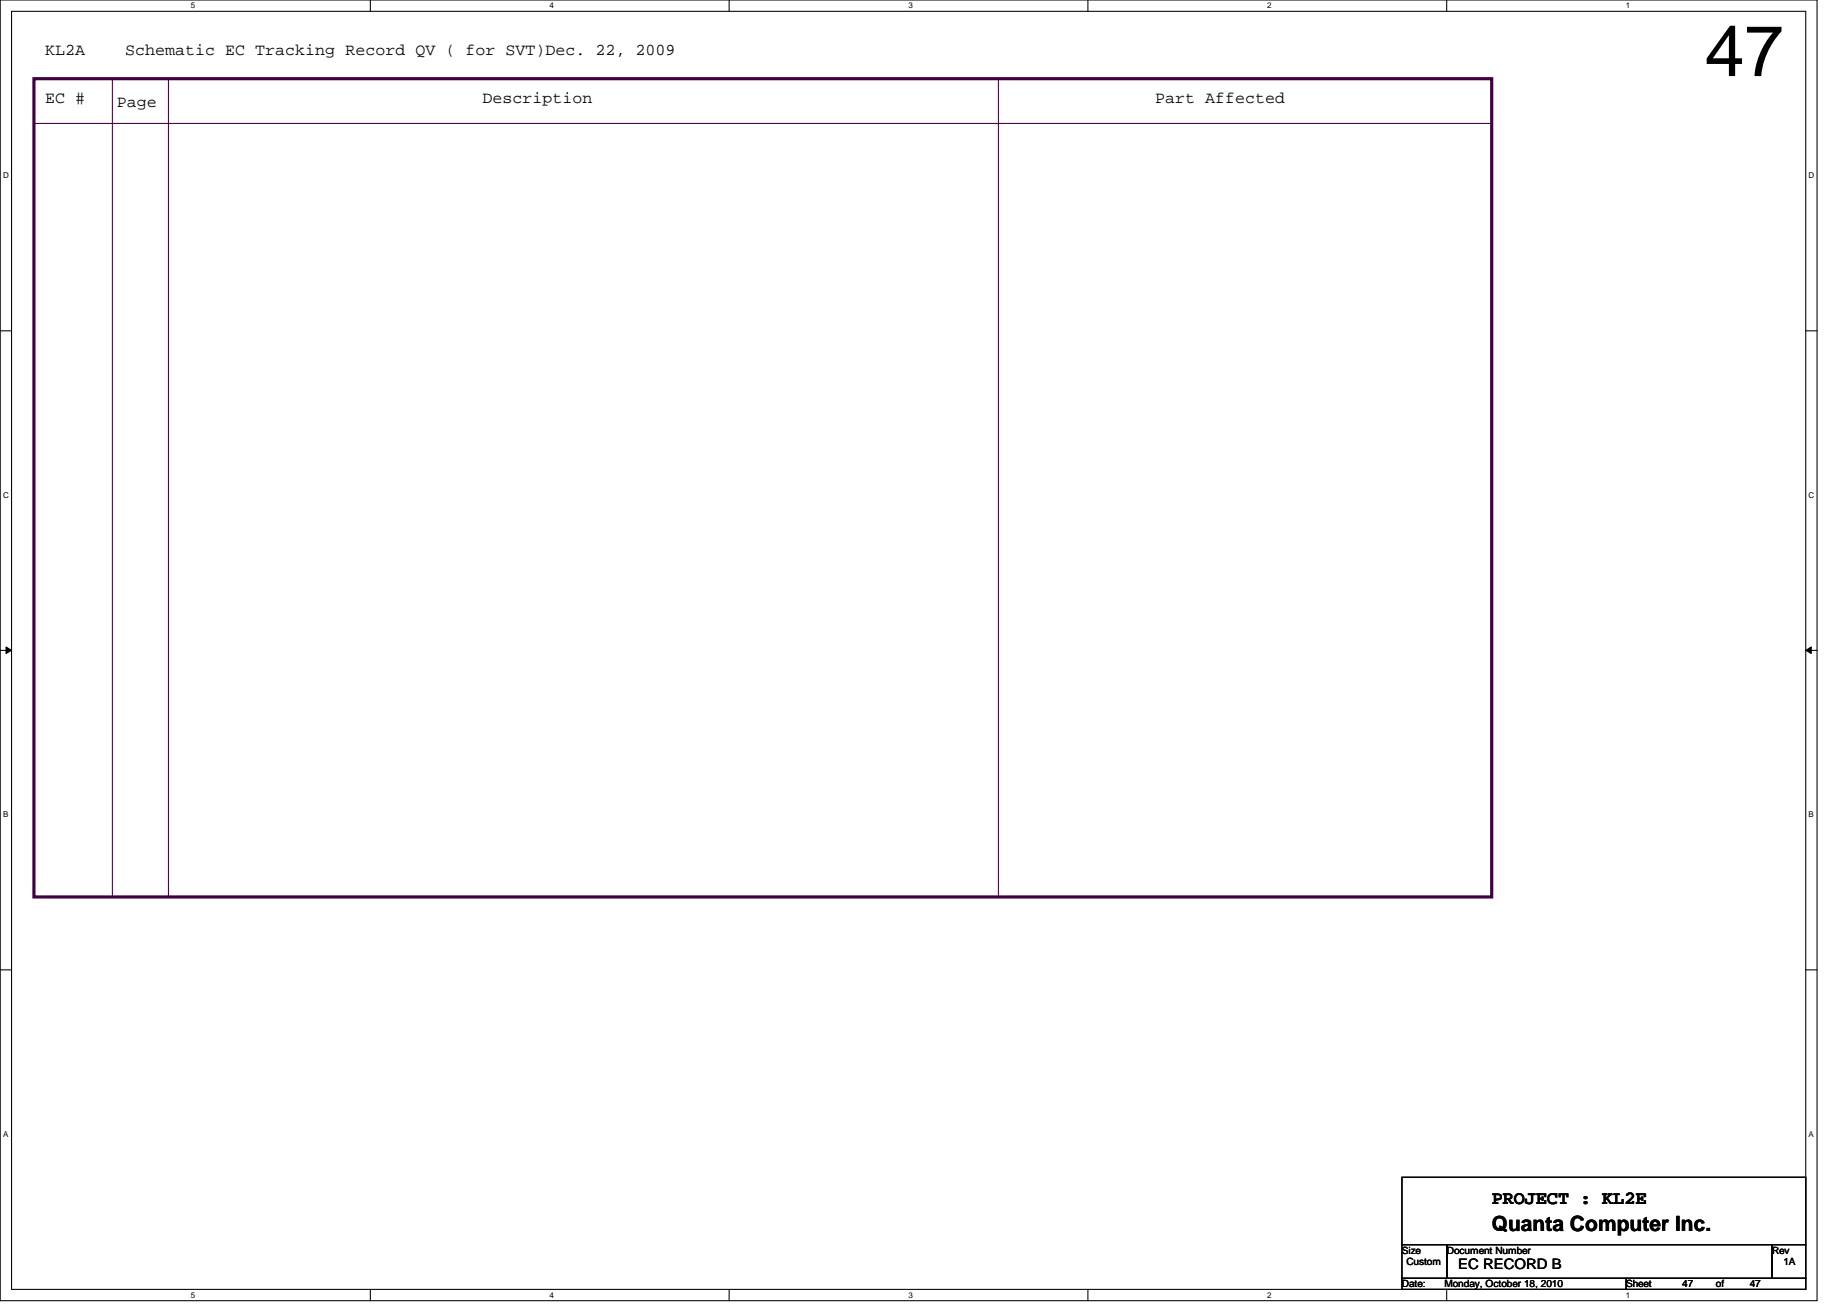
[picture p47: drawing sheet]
<svg xmlns="http://www.w3.org/2000/svg" width="297mm" height="210mm" viewBox="0 0 297 210" stroke-linecap="round" stroke-linejoin="round" font-family="sans-serif">
<defs><g id="words">
<text font-size="11.5" x="274.2" y="12.2">47</text>
<text font-size="3.4" x="239.9" y="198">Quanta Computer Inc.</text>
<text font-size="3" x="239.9" y="193.7">PROJECT : KL2E</text>
<g font-size="2.7">
<text x="7.3" y="8.8">KL2A</text>
<text x="20.1" y="8.8">Schematic EC Tracking Record QV ( for SVT)Dec. 22, 2009</text>
<text x="7.3" y="16.6">EC #</text>
<text x="18.8" y="17.1">Page</text>
<text x="77.6" y="16.6">Description</text>
<text x="185.8" y="16.6">Part Affected</text>
</g>
<text font-size="2.3" x="234.5" y="204.2">EC RECORD B</text>
<g font-size="1.6">
<text x="225.5" y="201.6">Size</text>
<text x="226.2" y="203.5">Custom</text>
<text x="232.7" y="201.6">Document Number</text>
<text x="285" y="201.6">Rev</text>
<text x="286.8" y="203.5">1A</text>
<text x="225.5" y="207.1">Date:</text>
<text x="232.3" y="207.1">Monday, October 18, 2010</text>
<text x="261.5" y="207.1">Sheet</text>
<text x="270.5" y="207.1">47</text>
<text x="276" y="207.1">of</text>
<text x="281.4" y="207.1">47</text>
</g>
<g font-size="1.3">
<text x="30.7" y="1.4">5</text>
<text x="88.4" y="1.4">4</text>
<text x="146.1" y="1.4">3</text>
<text x="203.8" y="1.4">2</text>
<text x="261.5" y="1.4">1</text>
<text x=".5" y="28.7">D</text>
<text x="290.9" y="28.7">D</text>
<text x=".5" y="80.1">C</text>
<text x="290.9" y="80.1">C</text>
<text x=".5" y="131.4">B</text>
<text x="290.9" y="131.4">B</text>
<text x=".5" y="182.8">A</text>
<text x="290.9" y="182.8">A</text>
<text x="30.7" y="208.7">5</text>
<text x="88.4" y="208.7">4</text>
<text x="146.1" y="208.7">3</text>
<text x="203.8" y="208.7">2</text>
<text x="261.5" y="208.7">1</text>
</g>
</g></defs>
<path d="M0 0h292.2v209.2h-292.2zM1.9 1.8h288.5v205.6h-288.5z" fill="none" stroke="#000" stroke-width=".17"/>
<g fill="#fff">
<path d="M30.7 .2h.7v1.4h-.7z"/>
<path d="M30.7 207.6h.7v1.4h-.7z"/>
</g>
<path d="M59.6 0v1.8M59.6 207.4v1.8" fill="none" stroke="#000" stroke-width=".17"/>
<g fill="#fff">
<path d="M88.4 .2h.7v1.4h-.7z"/>
<path d="M88.4 207.6h.7v1.4h-.7z"/>
</g>
<path d="M117.3 0v1.8M117.3 207.4v1.8" fill="none" stroke="#000" stroke-width=".17"/>
<g fill="#fff">
<path d="M146.1 .2h.7v1.4h-.7z"/>
<path d="M146.1 207.6h.7v1.4h-.7z"/>
</g>
<path d="M175 0v1.8M175 207.4v1.8" fill="none" stroke="#000" stroke-width=".17"/>
<g fill="#fff">
<path d="M203.8 .2h.7v1.4h-.7z"/>
<path d="M203.8 207.6h.7v1.4h-.7z"/>
</g>
<path d="M232.7 0v1.8M232.7 207.4v1.8" fill="none" stroke="#000" stroke-width=".17"/>
<g fill="#fff">
<path d="M261.5 .2h.7v1.4h-.7z"/>
<path d="M261.5 207.6h.7v1.4h-.7z"/>
<path d="M.5 27.5h.9v1.4h-.9z"/>
<path d="M290.9 27.5h.9v1.4h-.9z"/>
<path d="M.5 78.9h.9v1.4h-.9z"/>
<path d="M290.9 78.9h.9v1.4h-.9z"/>
</g>
<path d="M0 53.2h1.9M290.4 53.2h1.8" fill="none" stroke="#000" stroke-width=".17"/>
<g fill="#fff">
<path d="M.5 130.3h.8v1.4h-.8z"/>
<path d="M290.9 130.3h.8v1.4h-.8z"/>
</g>
<path d="M0 104.6h1.9M290.4 104.6h1.8" fill="none" stroke="#000" stroke-width=".17"/>
<path d="M1 104.1l.9 .5-.9 .5zM290.4 104.6l.9-.5v1z" fill="#000"/>
<path d="M1 104.1l.9 .5-.9 .5zM290.4 104.6l.9-.5v1z" fill="none" stroke="#000" stroke-width=".16"/>
<g fill="#fff">
<path d="M.5 181.7h.8v1.4h-.8z"/>
<path d="M290.9 181.7h.8v1.4h-.8z"/>
</g>
<path d="M0 156h1.9M290.4 156h1.8M225.5 189.4h64.9v10.8h-64.9zM225.5 200.2h7.2v5.4h-7.2zM225.5 205.6h36v1.8h-36zM232.7 200.2h52.3v5.4h-52.3zM261.5 205.6h28.9v1.8h-28.9zM285 200.2h5.4v5.4h-5.4z" fill="none" stroke="#000" stroke-width=".17"/>
<path d="M5.5 19.9h234.4M18.1 12.7h.1M18.1 12.7v131.6M27.1 12.7h.1M27.1 12.7v131.6M160.6 12.7h.1M160.6 12.7v131.6M239.9 19.9h.1" fill="none" stroke="#400040" stroke-width=".17"/>
<path d="M5.5 12.7h234.4v131.6h-234.4z" fill="none" stroke="#400040" stroke-width=".51"/>
<use href="#words"/>
</svg>
